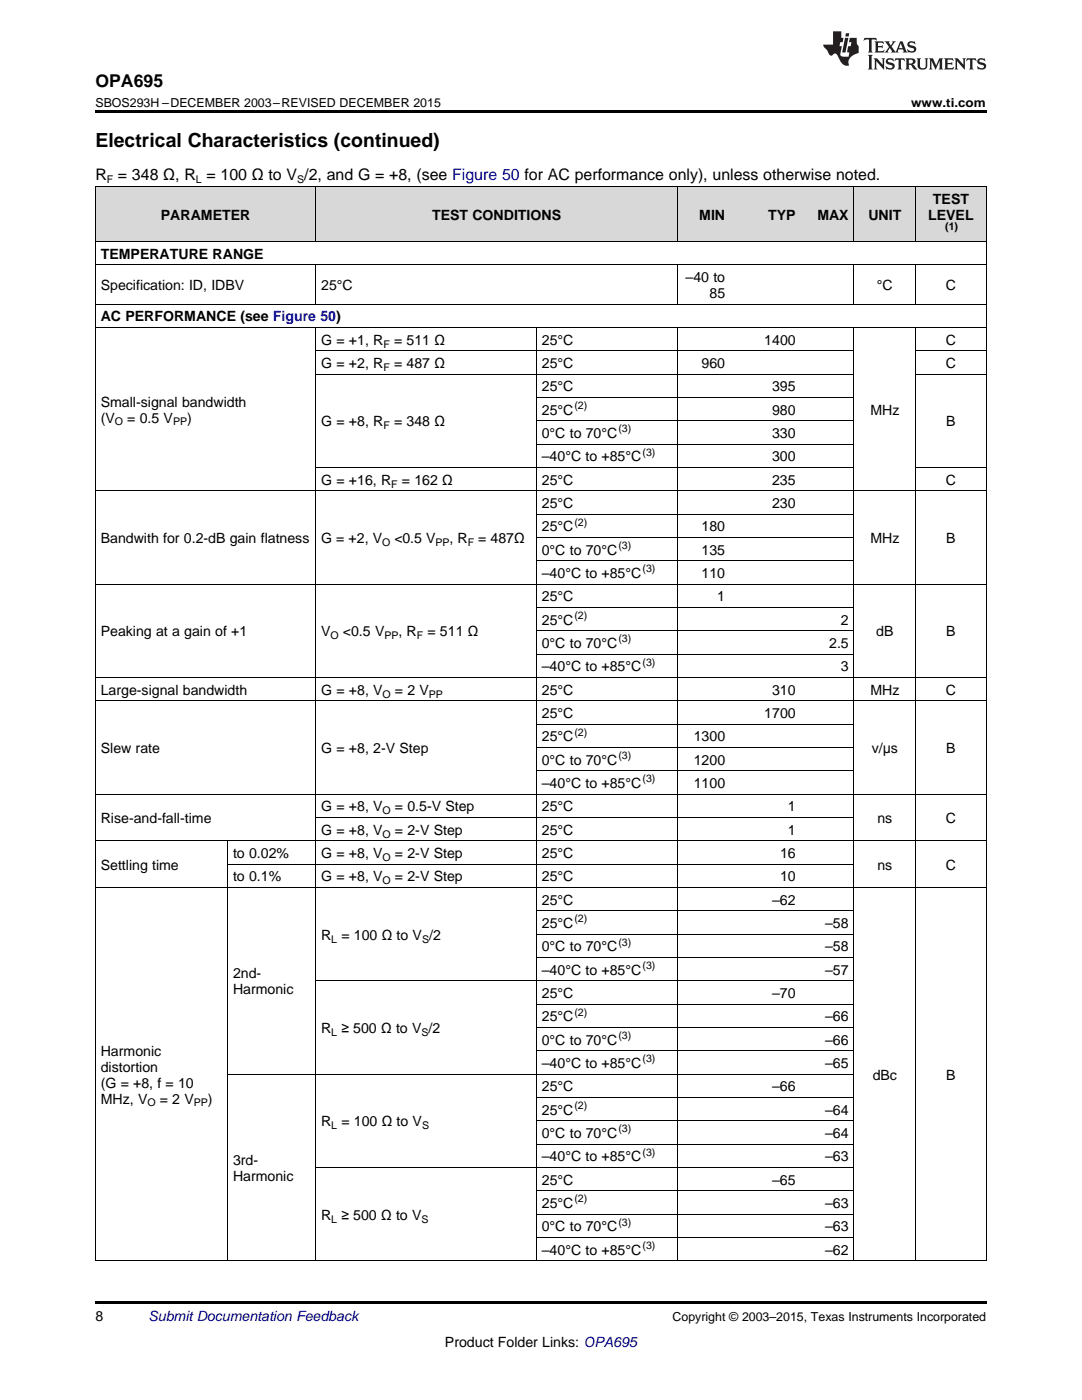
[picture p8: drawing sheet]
<svg xmlns="http://www.w3.org/2000/svg" width="216mm" height="279mm" viewBox="0 0 216 279" stroke-linecap="round" stroke-linejoin="round" font-family="sans-serif">
<defs><g id="words">
<text font-size="3.9" x="19" y="29.3">Electrical Characteristics (continued)</text>
<text font-size="3.5" x="19" y="17.3">OPA695</text>
<text font-size="3.2" x="19" y="36">R = 348 Ω, R = 100 Ω to V /2, and G = +8, (see Figure 50 for AC performance only), unless otherwise noted.</text>
<g font-size="2.8">
<text x="186.2" y="40.6">TEST</text>
<text x="32.1" y="43.8">PARAMETER</text>
<text x="86.2" y="43.8">TEST CONDITIONS</text>
<text x="139.5" y="43.8">MIN</text>
<text x="153.3" y="43.8">TYP</text>
<text x="163.1" y="43.8">MAX</text>
<text x="173.3" y="43.8">UNIT</text>
<text x="185.2" y="43.8">LEVEL</text>
<text x="20.1" y="51.6">TEMPERATURE RANGE</text>
<text x="20.1" y="57.9">Specification: ID, IDBV</text>
<text x="64.1" y="57.9">25°C</text>
<text x="136.8" y="56.3">–40 to</text>
<text x="141.6" y="59.5">85</text>
<text x="175" y="57.9">°C</text>
<text x="188.7" y="57.9">C</text>
<text x="20.1" y="64.1">AC PERFORMANCE (see Figure 50)</text>
<text x="64.1" y="68.8">G = +1, R</text>
<text x="78.6" y="68.8">= 511 Ω</text>
<text x="108.1" y="68.8">25°C</text>
<text x="152.5" y="68.8">1400</text>
<text x="188.7" y="68.8">C</text>
<text x="64.1" y="73.4">G = +2, R</text>
<text x="78.6" y="73.4">= 487 Ω</text>
<text x="108.1" y="73.4">25°C</text>
<text x="140" y="73.4">960</text>
<text x="188.7" y="73.4">C</text>
<text x="20.1" y="81.2">Small-signal bandwidth</text>
<text x="108.1" y="78.1">25°C</text>
<text x="108.1" y="82.8">25°C</text>
<text x="154.1" y="78.1">395</text>
<text x="154.1" y="82.8">980</text>
<text x="173.7" y="82.8">MHz</text>
<text x="20.1" y="84.3">(V</text>
<text x="25.4" y="84.3">= 0.5 V</text>
<text x="37.4" y="84.3">)</text>
<text x="64.1" y="85.1">G = +8, R</text>
<text x="78.6" y="85.1">= 348 Ω</text>
<text x="108.1" y="87.4">0°C to 70°C</text>
<text x="154.1" y="87.4">330</text>
<text x="188.8" y="85.1">B</text>
<text x="108.1" y="92.1">–40°C to +85°C</text>
<text x="154.1" y="92.1">300</text>
<text x="64.1" y="96.7">G = +16, R</text>
<text x="80.2" y="96.7">= 162 Ω</text>
<text x="108.1" y="96.7">25°C</text>
<text x="108.1" y="101.4">25°C</text>
<text x="154.1" y="96.7">235</text>
<text x="154.1" y="101.4">230</text>
<text x="188.7" y="96.7">C</text>
<text x="108.1" y="106">25°C</text>
<text x="140" y="106">180</text>
<text x="20.1" y="108.4">Bandwith for 0.2-dB gain flatness</text>
<text x="64.1" y="108.4">G = +2, V</text>
<text x="78.7" y="108.4">&lt;0.5 V</text>
<text x="89.7" y="108.4">, R</text>
<text x="95.4" y="108.4">= 487Ω</text>
<text x="108.1" y="110.7">0°C to 70°C</text>
<text x="140" y="110.7">135</text>
<text x="173.7" y="108.4">MHz</text>
<text x="188.8" y="108.4">B</text>
<text x="108.1" y="115.4">–40°C to +85°C</text>
<text x="140" y="115.4">110</text>
<text x="108.1" y="120">25°C</text>
<text x="108.1" y="124.7">25°C</text>
<text x="143.1" y="120">1</text>
<text x="167.8" y="124.7">2</text>
<text x="20.1" y="127">Peaking at a gain of +1</text>
<text x="64.1" y="127">V</text>
<text x="68.4" y="127">&lt;0.5 V</text>
<text x="79.5" y="127">, R</text>
<text x="85.3" y="127">= 511 Ω</text>
<text x="108.1" y="129.3">0°C to 70°C</text>
<text x="165.5" y="129.3">2.5</text>
<text x="174.8" y="127">dB</text>
<text x="188.8" y="127">B</text>
<text x="108.1" y="134">–40°C to +85°C</text>
<text x="167.8" y="134">3</text>
<text x="20.1" y="138.6">Large-signal bandwidth</text>
<text x="64.1" y="138.6">G = +8, V</text>
<text x="78.8" y="138.6">= 2 V</text>
<text x="108.1" y="138.6">25°C</text>
<text x="108.1" y="143.3">25°C</text>
<text x="152.5" y="143.3">1700</text>
<text x="154.1" y="138.6">310</text>
<text x="173.7" y="138.6">MHz</text>
<text x="188.7" y="138.6">C</text>
<text x="108.1" y="148">25°C</text>
<text x="138.4" y="148">1300</text>
<text x="20.1" y="150.3">Slew rate</text>
<text x="64.1" y="150.3">G = +8, 2-V Step</text>
<text x="108.1" y="152.6">0°C to 70°C</text>
<text x="138.4" y="152.6">1200</text>
<text x="174" y="150.3">v/μs</text>
<text x="188.8" y="150.3">B</text>
<text x="64.1" y="161.9">G = +8, V</text>
<text x="78.8" y="161.9">= 0.5-V Step</text>
<text x="108.1" y="157.3">–40°C to +85°C</text>
<text x="108.1" y="161.9">25°C</text>
<text x="138.4" y="157.3">1100</text>
<text x="157.2" y="161.9">1</text>
<text x="20.1" y="164.3">Rise-and-fall-time</text>
<text x="64.1" y="166.6">G = +8, V</text>
<text x="78.8" y="166.6">= 2-V Step</text>
<text x="108.1" y="166.6">25°C</text>
<text x="157.2" y="166.6">1</text>
<text x="175.1" y="164.3">ns</text>
<text x="188.7" y="164.3">C</text>
<text x="20.1" y="173.6">Settling time</text>
<text x="46.5" y="171.2">to 0.02%</text>
<text x="64.1" y="171.2">G = +8, V</text>
<text x="78.8" y="171.2">= 2-V Step</text>
<text x="108.1" y="171.2">25°C</text>
<text x="155.6" y="171.2">16</text>
<text x="175.1" y="173.6">ns</text>
<text x="188.7" y="173.6">C</text>
<text x="46.5" y="175.9">to 0.1%</text>
<text x="64.1" y="175.9">G = +8, V</text>
<text x="78.8" y="175.9">= 2-V Step</text>
<text x="108.1" y="175.9">25°C</text>
<text x="155.6" y="175.9">10</text>
<text x="108.1" y="180.6">25°C</text>
<text x="108.1" y="185.2">25°C</text>
<text x="154.1" y="180.6">–62</text>
<text x="164.6" y="185.2">–58</text>
<text x="64.1" y="187.5">R</text>
<text x="68.1" y="187.5">= 100 Ω to V /2</text>
<text x="108.1" y="189.9">0°C to 70°C</text>
<text x="164.6" y="189.9">–58</text>
<text x="46.5" y="195.3">2nd-</text>
<text x="108.1" y="194.5">–40°C to +85°C</text>
<text x="164.6" y="194.5">–57</text>
<text x="46.5" y="198.4">Harmonic</text>
<text x="108.1" y="199.2">25°C</text>
<text x="108.1" y="203.8">25°C</text>
<text x="154.1" y="199.2">–70</text>
<text x="164.6" y="203.8">–66</text>
<text x="64.1" y="206.2">R</text>
<text x="68.1" y="206.2">≥ 500 Ω to V /2</text>
<text x="108.1" y="208.5">0°C to 70°C</text>
<text x="164.6" y="208.5">–66</text>
<text x="20.1" y="210.7">Harmonic</text>
<text x="20.1" y="213.9">distortion</text>
<text x="108.1" y="213.1">–40°C to +85°C</text>
<text x="164.6" y="213.1">–65</text>
<text x="174.1" y="215.5">dBc</text>
<text x="188.8" y="215.5">B</text>
<text x="20.1" y="217.1">(G = +8, f = 10</text>
<text x="20.1" y="220.2">MHz, V</text>
<text x="31.9" y="220.2">= 2 V</text>
<text x="41.5" y="220.2">)</text>
<text x="108.1" y="217.8">25°C</text>
<text x="154.1" y="217.8">–66</text>
<text x="64.1" y="224.8">R</text>
<text x="68.1" y="224.8">= 100 Ω to V</text>
<text x="108.1" y="222.5">25°C</text>
<text x="108.1" y="227.1">0°C to 70°C</text>
<text x="164.6" y="222.5">–64</text>
<text x="164.6" y="227.1">–64</text>
<text x="46.5" y="232.5">3rd-</text>
<text x="108.1" y="231.8">–40°C to +85°C</text>
<text x="164.6" y="231.8">–63</text>
<text x="46.5" y="235.7">Harmonic</text>
<text x="108.1" y="236.4">25°C</text>
<text x="154.1" y="236.4">–65</text>
<text x="64.1" y="243.4">R</text>
<text x="68.1" y="243.4">≥ 500 Ω to V</text>
<text x="108.1" y="241.1">25°C</text>
<text x="108.1" y="245.7">0°C to 70°C</text>
<text x="164.6" y="241.1">–63</text>
<text x="164.6" y="245.7">–63</text>
<text x="108.1" y="250.4">–40°C to +85°C</text>
<text x="164.6" y="250.4">–62</text>
<text x="19" y="263.6">8</text>
<text x="88.8" y="268.9">Product Folder Links: OPA695</text>
</g>
<text font-size="2.8" fill="#0000c8" x="29.6" y="263.6">Submit Documentation Feedback</text>
<g font-size="2.5">
<text x="19" y="21.4">SBOS293H –DECEMBER 2003–REVISED DECEMBER 2015</text>
<text x="181.8" y="21.4">www.ti.com</text>
<text x="134.2" y="263.6">Copyright © 2003–2015, Texas Instruments Incorporated</text>
</g>
<g font-size="2.1">
<text x="21.3" y="36.6">F</text>
<text x="39.1" y="36.6">L</text>
<text x="59.3" y="36.6">S</text>
<text x="188.6" y="45.9">(1)</text>
<text x="76.5" y="69.4">F</text>
<text x="76.5" y="74">F</text>
<text x="114.6" y="81.6">(2)</text>
<text x="22.9" y="84.9">O</text>
<text x="34.5" y="84.9">PP</text>
<text x="76.5" y="85.7">F</text>
<text x="123.4" y="86.3">(3)</text>
<text x="128.2" y="90.9">(3)</text>
<text x="78.1" y="97.3">F</text>
<text x="114.6" y="104.9">(2)</text>
<text x="76.2" y="108.9">O</text>
<text x="86.9" y="108.9">PP</text>
<text x="93.3" y="108.9">F</text>
<text x="123.4" y="109.6">(3)</text>
<text x="128.2" y="114.2">(3)</text>
<text x="114.6" y="123.5">(2)</text>
<text x="66" y="127.6">O</text>
<text x="76.7" y="127.6">PP</text>
<text x="83.2" y="127.6">F</text>
<text x="123.4" y="128.2">(3)</text>
<text x="128.2" y="132.9">(3)</text>
<text x="76.3" y="139.2">O</text>
<text x="85.6" y="139.2">PP</text>
<text x="114.6" y="146.8">(2)</text>
<text x="123.4" y="151.5">(3)</text>
<text x="128.2" y="156.1">(3)</text>
<text x="76.3" y="162.5">O</text>
<text x="76.3" y="167.1">O</text>
<text x="76.3" y="171.8">O</text>
<text x="76.3" y="176.5">O</text>
<text x="114.6" y="184.1">(2)</text>
<text x="66.1" y="188.1">L</text>
<text x="84.2" y="188.1">S</text>
<text x="123.4" y="188.7">(3)</text>
<text x="128.2" y="193.4">(3)</text>
<text x="114.6" y="202.7">(2)</text>
<text x="66.1" y="206.7">L</text>
<text x="84.1" y="206.7">S</text>
<text x="123.4" y="207.4">(3)</text>
<text x="128.2" y="212">(3)</text>
<text x="29.4" y="220.8">O</text>
<text x="38.7" y="220.8">PP</text>
<text x="114.6" y="221.3">(2)</text>
<text x="66.1" y="225.4">L</text>
<text x="84.2" y="225.4">S</text>
<text x="123.4" y="226">(3)</text>
<text x="128.2" y="230.6">(3)</text>
<text x="114.6" y="240">(2)</text>
<text x="66.1" y="244">L</text>
<text x="84.1" y="244">S</text>
<text x="123.4" y="244.6">(3)</text>
<text x="128.2" y="249.3">(3)</text>
</g>
</g></defs>
<g fill="#d8d8d8">
<path d="M19 37.3h26.4v11h-26.4z"/>
<path d="M45.4 37.3h17.6v11h-17.6z"/>
<path d="M63 37.3h44.1v11h-44.1z"/>
<path d="M107.1 37.3h28.1v11h-28.1z"/>
<path d="M135.2 37.3h10.6v11h-10.6z"/>
<path d="M145.8 37.3h14.1v11h-14.1z"/>
<path d="M159.9 37.3h10.5v11h-10.5z"/>
<path d="M170.4 37.3h12.3v11h-12.3z"/>
<path d="M182.7 37.3h14.1v11h-14.1z"/>
</g>
<path d="M19 22h177.8v.5h-177.8zM19 259.7h177.8v.5h-177.8z" fill="#000"/>
<g fill="none" stroke="#000" stroke-width=".2">
<path d="M19 37.2h177.8M19.1 37.2v214.5M63 37.2v11.1M135.2 37.2v11.1M170.4 37.2v11.1M182.7 37.2v11.1M196.8 37.2v214.5M19 52.9h177.8M19 48.2h177.8M63 52.9v7.8M135.2 52.9v7.8M170.4 52.9v7.8"/>
<path d="M182.7 52.9v7.8M19 65.4h177.8M19 60.7h177.8M63 65.4v186.3M63 74.7h107.4M63 70h107.4M107 65.4v186.3M107.1 79.3h63.3M135.2 65.4v186.3M170.4 65.4v186.3M182.7 65.4v186.3M182.7 74.7h14.1"/>
<path d="M182.7 70h14.1M19 97.9h177.8M63 93.3h107.4M107.1 88.6h63.3M107.1 84h63.3M182.7 93.3h14.1M19 116.6h177.8M107.1 111.9h63.3M107.1 107.3h63.3M107.1 102.6h63.3M19 139.9h177.8M19 135.2h177.8"/>
<path d="M107.1 130.5h63.3M107.1 125.9h63.3M107.1 121.2h63.3M19 158.5h177.8M107.1 153.8h63.3M107.1 149.2h63.3M107.1 144.5h63.3M19 177.1h177.8M19 167.8h177.8M45.4 167.9v83.8M45.4 172.5h125M63 163.1h107.4"/>
<path d="M63 195.7h107.4M107.1 191.1h63.3M107.1 186.4h63.3M107.1 181.8h63.3M45.4 214.4h125M107.1 219h63.3M107.1 209.7h63.3M107.1 205.1h63.3M107.1 200.4h63.3M63 233h107.4M107.1 237.6h63.3M107.1 228.3h63.3"/>
<path d="M107.1 223.7h63.3M19 251.6h177.8M107.1 247h63.3M107.1 242.3h63.3"/>
</g>
<g fill="#231f20">
<path d="M172.5 7.6l-.1 .5 .4-.2h.6v.1v2.1l-.2 .4h.9l-.2-.4v-2.1l.1-.1h.5l.5 .2-.2-.5zM174.5 8.3l.2 .3v1.5l-.2 .4h1.8l.2-.6a1.04 1.04 0 0 1-1.3 .2v-.7h.6l.3 .2v-.6l-.3 .2h-.6v-.6l.8-.1 .4 .3-.2-.5zM176.5 8.3l.9 1.1-.9 1.1h.8l-.2-.2 .4-.7 .5 .7-.2 .2h1.5l-.2-.2 .2-.4h.9l.1 .4-.2 .2h1l-.3-.3-.7-1.9h-.5l-.9 2-.8-1 .9-1h-.8l.1 .3-.4 .5-.3-.6 .1-.2zM179.7 8.6l.4 1h-.7zM181.3 8.4a.63 .63 0 0 0-.2 .7 .63 .63 0 0 0 .6 .4l.6 .2 .1 .2a.75 .75 0 0 1-.7 .4 .75 .75 0 0 1-.6-.5l.1 .7 .1-.1a1.11 1.11 0 0 0 1.5-.6 1.13 1.13 0 0 0-1.2-.8l-.1-.4a1.04 1.04 0 0 1 1.2 .2l-.2-.5-.2 .1-.4-.2zM173.2 10.9l.2 .4v2.2l-.2 .4h1l-.3-.4v-2.2l.3-.4zM174.3 11.6l.3 .4v1.5l-.3 .4h.8l-.2-.4v-1.3l1.5 1.7v-1.9l.2-.4h-.7l.2 .4v.9l-1.1-1.3zM177 11.8a.62 .62 0 0 0-.2 .7 .62 .62 0 0 0 .6 .4l.6 .1 .1 .3a.76 .76 0 0 1-.7 .3 .76 .76 0 0 1-.7-.4l.2 .7 .1-.1a1.11 1.11 0 0 0 1.5-.6 1.13 1.13 0 0 0-1.2-.8l-.1-.4a1.04 1.04 0 0 1 1.2 .2l-.2-.6-.2 .1-.5-.1zM178.7 11.6l-.2 .6a.61 .61 0 0 1 .8-.3v1.6l-.2 .4h.9l-.2-.4v-1.6a.63 .63 0 0 1 .7 .3l-.1-.6zM180.6 11.6l.3 .4v1.5l-.3 .4h1l-.2-.2-.1-.8 .6 .2a.76 .76 0 0 0 1.2 .7l-1-1a.58 .58 0 0 0 .6-.5 .58 .58 0 0 0-.5-.6zM181.4 11.9h.1a.45 .45 0 0 1 .5 .1 .45 .45 0 0 1 .1 .5l-.8 .2zM182.9 11.6l.2 .2a2.17 2.17 0 0 0 .3 1.9 .99 .99 0 0 0 1.6-.6v-1.1l.2-.4h-.7l.2 .2a1.92 1.92 0 0 1-.2 1.8 .6 .6 0 0 1-.9-.5v-1.1l.2-.4zM185.4 11.6l.2 .4v1.5l-.2 .4h.7l-.2-.4v-1.4l.8 1.8 .8-1.8v1.4l-.2 .4h.9l-.2-.4v-1.5l.2-.4h-.8l-.6 1.5-.6-1.5zM188.4 11.6l.2 .4v1.5l-.2 .4h1.8l.1-.6a1.04 1.04 0 0 1-1.2 .1v-.6h.5l.4 .2v-.6l-.4 .2h-.5v-.7h.8l.3 .3-.1-.6zM190.5 11.6l.2 .4v1.5l-.2 .4h.7l-.2-.4v-1.3l1.5 1.7v-1.9l.2-.4h-.7l.2 .4v.9l-1.1-1.3zM192.9 11.6l-.1 .6a.61 .61 0 0 1 .7-.3l.1 1.6-.3 .4h1l-.3-.4 .1-1.6a.63 .63 0 0 1 .7 .3l-.1-.6zM195.2 11.8a.62 .62 0 0 0-.2 .7 .62 .62 0 0 0 .6 .4l.6 .1 .1 .3a.76 .76 0 0 1-.7 .3 .76 .76 0 0 1-.6-.4l.1 .7 .1-.1a1.11 1.11 0 0 0 1.6-.6 1.13 1.13 0 0 0-1.3-.8l-.1-.4a1.04 1.04 0 0 1 1.2 .2l-.1-.6-.2 .1-.5-.1z"/>
<path d="M166.2 6.3v2.6h-1.9v.4l.8 .9a.91 .91 0 0 0 1 .8 .56 .56 0 0 1 .5-.3 .56 .56 0 0 1 .5 .3l.4 .8a1.53 1.53 0 0 0 1.9 1.2 1.54 1.54 0 0 1 1-2.1l.9-.3v-1.4a1.52 1.52 0 0 1-.4-1.6h-1.3l-.2 .8h.5l-.2 .8h-.5l-.1 1v.2l.4 .1-.2 .8a1.93 1.93 0 0 1-1.6-.3l.3-1.8h-.5l.2-.8h.4l.2-.8h-.4v-1.3zM168.6 7.6l-.6 2.9h.7l.6-2.9zM168.8 6.6l-.1 .7h.6l.2-.7z"/>
</g>
<use href="#words"/>
</svg>
